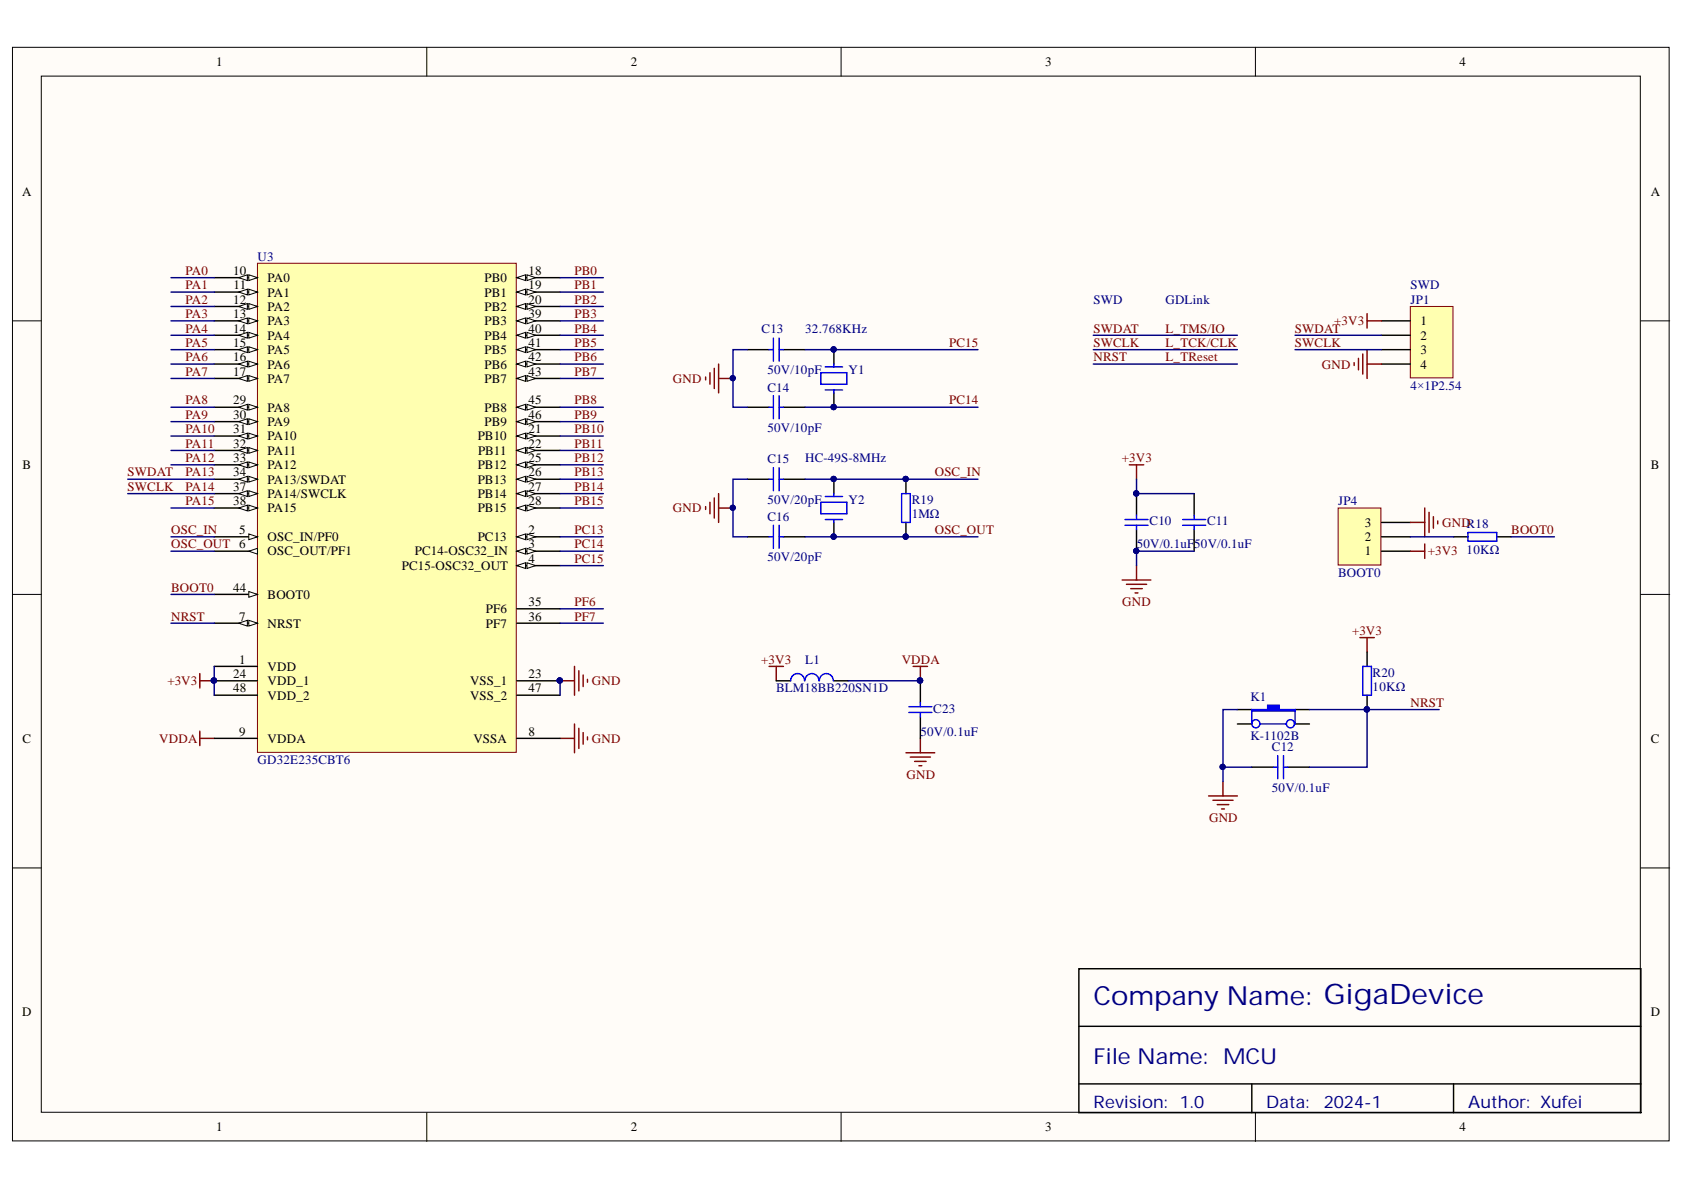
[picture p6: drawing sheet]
<svg xmlns="http://www.w3.org/2000/svg" width="297mm" height="210mm" viewBox="0 0 297 210" stroke-linecap="round" stroke-linejoin="round" font-family="sans-serif">
<defs><g id="words">
<text font-size="4.6" fill="#000080" x="192.9" y="177.3">Company Name: GigaDevice</text>
<text font-size="3.9" fill="#000080" x="192.9" y="187.7">File Name: MCU</text>
<g font-size="3" fill="#000080">
<text x="192.9" y="195.4">Revision: 1.0</text>
<text x="223.3" y="195.4">Data:</text>
<text x="233.5" y="195.4">2024-1</text>
<text x="259" y="195.4">Author: Xufei</text>
</g>
<g font-size="2.3">
<text x="38.2" y="11.7">1</text>
<text x="111.2" y="11.7">2</text>
<text x="184.3" y="11.7">3</text>
<text x="257.4" y="11.7">4</text>
<text x="3.9" y="34.5">A</text>
<text x="291.2" y="34.5">A</text>
<text x="41.1" y="48.5">10</text>
<text x="41.1" y="53.6">12</text>
<text x="41.2" y="51.1">11</text>
<text x="47.2" y="49.8">PA0</text>
<text x="47.2" y="52.3">PA1</text>
<text x="85.4" y="49.8">PB0</text>
<text x="85.4" y="52.3">PB1</text>
<text x="93.2" y="48.5">18</text>
<text x="93.2" y="51.1">19</text>
<text x="93.2" y="53.6">20</text>
<text x="41.1" y="56.1">13</text>
<text x="41.1" y="58.7">14</text>
<text x="47.2" y="54.9">PA2</text>
<text x="47.2" y="57.4">PA3</text>
<text x="47.2" y="59.9">PA4</text>
<text x="85.4" y="54.9">PB2</text>
<text x="85.4" y="57.4">PB3</text>
<text x="85.4" y="59.9">PB4</text>
<text x="93.2" y="56.1">39</text>
<text x="93.2" y="58.7">40</text>
<text x="250.6" y="57.4">1</text>
<text x="250.6" y="59.9">2</text>
<text x="41.1" y="61.2">15</text>
<text x="41.1" y="63.7">16</text>
<text x="47.2" y="62.5">PA5</text>
<text x="47.2" y="65">PA6</text>
<text x="85.4" y="62.5">PB5</text>
<text x="85.4" y="65">PB6</text>
<text x="93.2" y="61.2">41</text>
<text x="93.2" y="63.7">42</text>
<text x="250.6" y="62.5">3</text>
<text x="250.6" y="65">4</text>
<text x="41.1" y="66.3">17</text>
<text x="41.1" y="71.3">29</text>
<text x="47.2" y="67.5">PA7</text>
<text x="85.4" y="67.5">PB7</text>
<text x="93.2" y="66.3">43</text>
<text x="93.2" y="71.3">45</text>
<text x="41.1" y="73.9">30</text>
<text x="41.1" y="76.4">31</text>
<text x="47.2" y="72.6">PA8</text>
<text x="47.2" y="75.1">PA9</text>
<text x="47.2" y="77.7">PA10</text>
<text x="84.3" y="77.7">PB10</text>
<text x="85.4" y="72.6">PB8</text>
<text x="85.4" y="75.1">PB9</text>
<text x="93.2" y="73.9">46</text>
<text x="93.2" y="76.4">21</text>
<text x="4" y="82.8">B</text>
<text x="41.1" y="78.9">32</text>
<text x="41.1" y="81.5">33</text>
<text x="47.2" y="80.2">PA11</text>
<text x="47.2" y="82.8">PA12</text>
<text x="84.3" y="82.8">PB12</text>
<text x="84.3" y="80.2">PB11</text>
<text x="93.2" y="78.9">22</text>
<text x="93.2" y="81.5">25</text>
<text x="291.2" y="82.8">B</text>
<text x="41.1" y="84">34</text>
<text x="41.1" y="86.6">37</text>
<text x="41.1" y="89.1">38</text>
<text x="47.2" y="85.3">PA13/SWDAT</text>
<text x="47.2" y="87.8">PA14/SWCLK</text>
<text x="84.3" y="85.3">PB13</text>
<text x="84.3" y="87.8">PB14</text>
<text x="93.2" y="84">26</text>
<text x="93.2" y="86.6">27</text>
<text x="93.2" y="89.1">28</text>
<text x="42.2" y="94.2">5</text>
<text x="47.2" y="95.4">OSC_IN/PF0</text>
<text x="47.2" y="90.4">PA15</text>
<text x="84.3" y="90.4">PB15</text>
<text x="84.3" y="95.4">PC13</text>
<text x="93.2" y="94.2">2</text>
<text x="240.8" y="95.4">2</text>
<text x="240.8" y="92.9">3</text>
<text x="47.2" y="98">OSC_OUT/PF1</text>
<text x="70.9" y="100.5">PC15-OSC32_OUT</text>
<text x="73.2" y="98">PC14-OSC32_IN</text>
<text x="93.2" y="96.7">3</text>
<text x="93.2" y="99.2">4</text>
<text x="240.8" y="98">1</text>
<text x="41.1" y="104.4">44</text>
<text x="47.2" y="105.7">BOOT0</text>
<text x="93.2" y="106.9">35</text>
<text x="42.2" y="109.5">7</text>
<text x="47.2" y="110.7">NRST</text>
<text x="85.7" y="110.7">PF7</text>
<text x="85.7" y="108.2">PF6</text>
<text x="93.2" y="109.5">36</text>
<text x="41.1" y="119.6">24</text>
<text x="42.2" y="117.1">1</text>
<text x="47.2" y="118.3">VDD</text>
<text x="93.2" y="119.6">23</text>
<text x="41.1" y="122.1">48</text>
<text x="47.2" y="120.9">VDD_1</text>
<text x="47.2" y="123.4">VDD_2</text>
<text x="82.9" y="120.9">VSS_1</text>
<text x="82.9" y="123.4">VSS_2</text>
<text x="93.2" y="122.1">47</text>
<text x="4" y="131">C</text>
<text x="42.2" y="129.7">9</text>
<text x="47.2" y="131">VDDA</text>
<text x="83.5" y="131">VSSA</text>
<text x="93.2" y="129.7">8</text>
<text x="291.2" y="131">C</text>
<text x="3.9" y="179.3">D</text>
<text x="291.2" y="179.3">D</text>
<text x="38.2" y="199.6">1</text>
<text x="111.2" y="199.6">2</text>
<text x="184.3" y="199.6">3</text>
<text x="257.4" y="199.6">4</text>
</g>
<g font-size="2.3" fill="#000080">
<text x="45.4" y="46">U3</text>
<text x="192.9" y="53.6">SWD</text>
<text x="205.6" y="53.6">GDLink</text>
<text x="248.8" y="53.6">JP1</text>
<text x="248.8" y="51.1">SWD</text>
<text x="134.3" y="58.7">C13</text>
<text x="142" y="58.7">32.768KHz</text>
<text x="135.4" y="69.1">C14</text>
<text x="135.4" y="66">50V/10pF</text>
<text x="149.7" y="66">Y1</text>
<text x="248.8" y="68.8">4×1P2.54</text>
<text x="135.4" y="76.2">50V/10pF</text>
<text x="135.4" y="81.7">C15</text>
<text x="142" y="81.5">HC-49S-8MHz</text>
<text x="135.4" y="88.8">50V/20pF</text>
<text x="149.7" y="88.8">Y2</text>
<text x="160.8" y="88.8">R19</text>
<text x="236" y="89.1">JP4</text>
<text x="135.4" y="91.9">C16</text>
<text x="160.8" y="91.4">1MΩ</text>
<text x="202.8" y="92.6">C10</text>
<text x="212.9" y="92.6">C11</text>
<text x="135.4" y="99">50V/20pF</text>
<text x="200.5" y="96.7">50V/0.1uF</text>
<text x="210.6" y="96.7">50V/0.1uF</text>
<text x="236" y="101.8">BOOT0</text>
<text x="258.7" y="97.7">10KΩ</text>
<text x="142" y="117.1">L1</text>
<text x="242.1" y="119.4">R20</text>
<text x="136.9" y="122.1">BLM18BB220SN1D</text>
<text x="164.6" y="125.7">C23</text>
<text x="220.5" y="123.7">K1</text>
<text x="242.1" y="121.9">10KΩ</text>
<text x="162.3" y="129.7">50V/0.1uF</text>
<text x="220.5" y="130.5">K-1102B</text>
<text x="45.4" y="134.8">GD32E235CBT6</text>
<text x="224.4" y="132.5">C12</text>
<text x="224.4" y="139.6">50V/0.1uF</text>
</g>
<g font-size="2.3" fill="#800000">
<text x="32.7" y="48.5">PA0</text>
<text x="32.7" y="51.1">PA1</text>
<text x="32.7" y="53.6">PA2</text>
<text x="101.3" y="53.6">PB2</text>
<text x="101.3" y="51.1">PB1</text>
<text x="101.3" y="48.5">PB0</text>
<text x="32.7" y="56.1">PA3</text>
<text x="32.7" y="58.7">PA4</text>
<text x="101.3" y="56.1">PB3</text>
<text x="101.3" y="58.7">PB4</text>
<text x="192.9" y="58.7">SWDAT</text>
<text x="205.6" y="58.7">L_TMS/IO</text>
<text x="228.4" y="58.7">SWDAT</text>
<text x="235.4" y="57.4">+3V3</text>
<text x="32.7" y="63.7">PA6</text>
<text x="32.7" y="61.2">PA5</text>
<text x="101.3" y="63.7">PB6</text>
<text x="101.3" y="61.2">PB5</text>
<text x="167.4" y="61.2">PC15</text>
<text x="192.9" y="61.2">SWCLK</text>
<text x="192.9" y="63.7">NRST</text>
<text x="205.6" y="61.2">L_TCK/CLK</text>
<text x="205.6" y="63.7">L_TReset</text>
<text x="228.4" y="61.2">SWCLK</text>
<text x="233.2" y="65">GND</text>
<text x="32.7" y="66.3">PA7</text>
<text x="32.7" y="71.3">PA8</text>
<text x="101.3" y="71.3">PB8</text>
<text x="101.3" y="66.3">PB7</text>
<text x="118.7" y="67.5">GND</text>
<text x="167.4" y="71.3">PC14</text>
<text x="32.7" y="76.4">PA10</text>
<text x="32.7" y="73.9">PA9</text>
<text x="101.3" y="76.4">PB10</text>
<text x="101.3" y="73.9">PB9</text>
<text x="32.7" y="81.5">PA12</text>
<text x="32.7" y="78.9">PA11</text>
<text x="101.3" y="78.9">PB11</text>
<text x="101.3" y="81.5">PB12</text>
<text x="197.9" y="81.5">+3V3</text>
<text x="22.5" y="84">SWDAT</text>
<text x="22.5" y="86.6">SWCLK</text>
<text x="32.7" y="84">PA13</text>
<text x="32.7" y="86.6">PA14</text>
<text x="32.7" y="89.1">PA15</text>
<text x="101.3" y="89.1">PB15</text>
<text x="101.3" y="86.6">PB14</text>
<text x="101.3" y="84">PB13</text>
<text x="164.9" y="84">OSC_IN</text>
<text x="30.2" y="94.2">OSC_IN</text>
<text x="101.3" y="94.2">PC13</text>
<text x="118.7" y="90.4">GND</text>
<text x="164.9" y="94.2">OSC_OUT</text>
<text x="254.4" y="92.9">GNDR18</text>
<text x="266.6" y="94.2">BOOT0</text>
<text x="30.2" y="96.7">OSC_OUT 6</text>
<text x="101.3" y="96.7">PC14</text>
<text x="101.3" y="99.2">PC15</text>
<text x="251.8" y="98">+3V3</text>
<text x="30.2" y="104.4">BOOT0</text>
<text x="101.3" y="106.9">PF6</text>
<text x="198" y="106.9">GND</text>
<text x="30.2" y="109.5">NRST</text>
<text x="101.3" y="109.5">PF7</text>
<text x="238.5" y="112">+3V3</text>
<text x="134.3" y="117.1">+3V3</text>
<text x="159" y="117.1">VDDA</text>
<text x="29.5" y="120.9">+3V3</text>
<text x="104.4" y="120.9">GND</text>
<text x="248.8" y="124.7">NRST</text>
<text x="28.1" y="131">VDDA</text>
<text x="104.4" y="131">GND</text>
<text x="159.9" y="137.4">GND</text>
<text x="213.3" y="145">GND</text>
</g>
</g></defs>
<g fill="#fffcf8" stroke="#000" stroke-width=".18">
<path d="M2.2 8.3h292.2v192.9h-292.2z"/>
<path d="M7.3 13.4h282v182.8h-282z"/>
</g>
<path d="M75.3 8.3v5.1M148.4 8.3v5.1M221.4 8.3v5.1M2.2 56.6h5.1M289.4 56.6h5.1M2.2 104.8h5.1M289.4 104.8h5.1M2.2 153.1h5.1M289.4 153.1h5.1M75.3 196.3v5M148.4 196.3v5M221.4 196.3v5" fill="none" stroke="#000" stroke-width=".18"/>
<g fill="none" stroke="#000" stroke-width=".25">
<path d="M131.8 84.5h3.9M131.8 94.7h3.9M138.2 84.5h3.8M138.2 94.7h3.8M147.1 84.5v2.6M147.1 92.1v2.6M159.8 84.5v2.6M159.8 92.1v2.6M218.3 125.2h2.5M228.4 125.2h2.6M190.3 170.9h99.1v25.4h-99.1zM190.3 181h99.1"/>
<path d="M190.3 191.2h99.1M220.8 191.2v5.1M256.4 191.2v5.1"/>
</g>
<g fill="none" stroke="#00f" stroke-width=".25">
<path d="M135.7 84.5h.7M135.7 94.7h.7M136.4 82.5v4.1M136.4 92.7v4M137.4 84.5h.8M137.4 82.5v4.1M137.4 92.7v4M137.4 94.7h.8M144.8 88.6h4.6v2h-4.6zM145.6 87.6h3M145.6 91.6h3M147.1 87.1v.5"/>
<path d="M147.1 91.6v.5M159 87.1h1.6v5h-1.6z"/>
</g>
<g fill="#000080" stroke="#000080" stroke-width=".18">
<circle cx="147" cy="94.7" r=".46"/>
<circle cx="147" cy="84.5" r=".46"/>
<circle cx="159.7" cy="94.7" r=".46"/>
<circle cx="159.7" cy="84.5" r=".46"/>
<circle cx="129.2" cy="89.6" r=".46"/>
</g>
<path d="M124.5 89.4v.5M125.2 88.6v2M126 87.8v3.6M126.8 87.1v5M126.8 89.6h2.5" fill="none" stroke="#800000" stroke-width=".25"/>
<path d="M220.8 125.2h2.8v-.8h2v.8h2.8v.2h-7.6z" fill-rule="evenodd" fill="#00f"/>
<g fill="none" stroke="#00f" stroke-width=".25">
<path d="M258.9 93.9h5.1v1.6h-5.1zM240.4 117.5h1.5v5.1h-1.5zM220.8 125.2h2.8v-.8h2v.8h2.8v.2h-7.6zM220.8 125.2v2.5M222.3 127.7h4.6M224.6 135.3h.8M225.4 133.3v4.1M226.4 135.3h.8M226.4 133.3v4.1M228.4 125.2v2.5"/>
<circle cx="221.5" cy="127.7" r=".72"/>
<circle cx="227.6" cy="127.7" r=".72"/>
</g>
<path d="M256.4 94.7h2.5M264 94.7h2.6M241.1 115v2.5M218.3 127.7h2.5M220.8 135.3h3.8M227.2 135.3h3.8M228.4 127.7h2.6M241.1 122.6v2.6" fill="none" stroke="#000" stroke-width=".25"/>
<path d="M239.9 112.5h2.5M241.1 112.5v2.5M215.7 137.9v2.5M213.2 140.4h5.1M213.9 141.2h3.6M214.7 141.9h2M215.5 142.7h.5" fill="none" stroke="#800000" stroke-width=".25"/>
<circle cx="241.1" cy="125.1" r=".46" fill="#000080" stroke="#000080" stroke-width=".18"/>
<path d="M236 89.6h7.6v10.1h-7.6z" fill="#ffffb0" stroke="#800000" stroke-width=".18"/>
<g fill="none" stroke="#000" stroke-width=".25">
<path d="M131.8 71.8h3.9M131.8 61.7h3.9M138.2 71.8h3.8M138.2 61.7h3.8M147.1 61.7v2.5M147.1 69.3v2.5M200.5 87.1v3.8M200.5 93.4v3.8M210.6 87.1v3.8M210.6 93.4v3.8M243.7 97.2h5.1M243.7 94.7h5.1"/>
<path d="M243.7 92.1h5.1M136.9 120.1h2.6M147.1 120.1h2.5M162.3 120.1v3.8M162.3 126.4v3.8"/>
</g>
<g fill="none" stroke="#800000" stroke-width=".25">
<path d="M124.5 66.5v.5M125.2 65.7v2.1M126 65v3.5M126.8 64.2v5.1M126.8 66.8h2.5M199.2 82h2.5M200.5 82v2.5M200.5 99.8v2.5M248.8 92.1h2.5M248.8 97.2h2.5M251.3 89.6v5.1M251.3 96v2.5"/>
<path d="M252.1 90.4v3.5M252.8 91.1v2.1M253.6 91.9v.5M35.2 118.8v2.6M101.3 117.5v5.1M102.1 118.3v3.6M102.9 119.1v2M103.6 119.8v.5M135.7 117.5h2.5M136.9 117.5v2.6M161.1 117.5h2.5M162.3 117.5v2.6"/>
<path d="M197.9 102.3h5.1M198.7 103.1h3.5M199.5 103.8h2M200.2 104.6h.5M35.2 129v2.5M35.2 120.1h2.6M35.2 130.2h2.6M98.8 120.1h2.5M98.8 130.2h2.5M101.3 127.7v5.1M102.1 128.5v3.5M102.9 129.2v2.1"/>
<path d="M103.6 130v.5M159.8 132.8h5.1M160.6 133.5h3.5M161.3 134.3h2.1M162.1 135.1h.5M162.3 130.2v2.6"/>
</g>
<g fill="#000080" stroke="#000080" stroke-width=".18">
<circle cx="200.4" cy="97.2" r=".46"/>
<circle cx="200.4" cy="87" r=".46"/>
<circle cx="37.7" cy="120" r=".46"/>
<circle cx="98.7" cy="120" r=".46"/>
<circle cx="129.2" cy="66.7" r=".46"/>
<circle cx="147" cy="61.6" r=".46"/>
<circle cx="147" cy="71.8" r=".46"/>
<circle cx="162.3" cy="120" r=".46"/>
</g>
<g fill="none" stroke="#00f" stroke-width=".25">
<path d="M136.4 59.6v4.1M137.4 59.6v4.1M135.7 71.8h.7M135.7 61.7h.7M136.4 69.8v4.1M137.4 71.8h.8M137.4 69.8v4.1M137.4 61.7h.8M144.8 65.7h4.6v2.1h-4.6zM145.6 68.8h3M145.6 64.7h3M147.1 64.2v.5"/>
<path d="M147.1 68.8v.5M198.4 91.6h4.1M198.4 92.7h4.1M200.5 90.9v.7M200.5 92.7v.7M208.6 91.6h4.1M208.6 92.7h4.1M210.6 90.9v.7M210.6 92.7v.7M141.9 120.1a1.22 1.22 0 0 0-1.2-1.3 1.22 1.22 0 0 0-1.2 1.3M144.4 120.1a1.23 1.23 0 0 0-1.2-1.3 1.23 1.23 0 0 0-1.2 1.3M147 120.1a1.23 1.23 0 0 0-1.2-1.3 1.23 1.23 0 0 0-1.3 1.3"/>
<path d="M160.3 124.7h4.1M160.3 125.7h4.1M162.3 123.9v.8M162.3 125.7v.7"/>
</g>
<path d="M45.4 46.4h45.7v86.3h-45.7z" fill="#ffffb0" stroke="#800000" stroke-width=".18"/>
<path d="M37.8 104.8h7.6" fill="none" stroke="#000" stroke-width=".25"/>
<path d="M43.9 104.3l1.5 .5-1.5 .6z" fill="#fffcf8"/>
<path d="M43.9 104.3l1.5 .5-1.5 .6z" fill="none" stroke="#000" stroke-width=".18"/>
<path d="M37.8 109.9h7.6" fill="none" stroke="#000" stroke-width=".25"/>
<path d="M43.9 109.4l1.5 .5-1.5 .5z" fill="#fffcf8"/>
<path d="M43.9 109.4l1.5 .5-1.5 .5z" fill="none" stroke="#000" stroke-width=".18"/>
<path d="M42.1 109.9l1.5-.5v1z" fill="#fffcf8"/>
<path d="M42.1 109.9l1.5-.5v1z" fill="none" stroke="#000" stroke-width=".18"/>
<path d="M37.8 94.7h7.6" fill="none" stroke="#000" stroke-width=".25"/>
<path d="M43.9 94.2l1.5 .5-1.5 .5z" fill="#fffcf8"/>
<path d="M43.9 94.2l1.5 .5-1.5 .5z" fill="none" stroke="#000" stroke-width=".18"/>
<path d="M37.8 97.2h7.6" fill="none" stroke="#000" stroke-width=".25"/>
<path d="M43.9 97.2l1.5-.5v1z" fill="#fffcf8"/>
<path d="M43.9 97.2l1.5-.5v1z" fill="none" stroke="#000" stroke-width=".18"/>
<path d="M37.8 49h7.6" fill="none" stroke="#000" stroke-width=".25"/>
<path d="M43.9 48.5l1.5 .5-1.5 .5z" fill="#fffcf8"/>
<path d="M43.9 48.5l1.5 .5-1.5 .5z" fill="none" stroke="#000" stroke-width=".18"/>
<path d="M42.1 49l1.5-.5v1z" fill="#fffcf8"/>
<path d="M42.1 49l1.5-.5v1z" fill="none" stroke="#000" stroke-width=".18"/>
<path d="M37.8 51.5h7.6" fill="none" stroke="#000" stroke-width=".25"/>
<path d="M43.9 51l1.5 .5-1.5 .5z" fill="#fffcf8"/>
<path d="M43.9 51l1.5 .5-1.5 .5z" fill="none" stroke="#000" stroke-width=".18"/>
<path d="M42.1 51.5l1.5-.5v1z" fill="#fffcf8"/>
<path d="M42.1 51.5l1.5-.5v1z" fill="none" stroke="#000" stroke-width=".18"/>
<path d="M37.8 54.1h7.6" fill="none" stroke="#000" stroke-width=".25"/>
<path d="M43.9 53.5l1.5 .6-1.5 .5z" fill="#fffcf8"/>
<path d="M43.9 53.5l1.5 .6-1.5 .5z" fill="none" stroke="#000" stroke-width=".18"/>
<path d="M42.1 54.1l1.5-.6v1.1z" fill="#fffcf8"/>
<path d="M42.1 54.1l1.5-.6v1.1z" fill="none" stroke="#000" stroke-width=".18"/>
<path d="M37.8 56.6h7.6" fill="none" stroke="#000" stroke-width=".25"/>
<path d="M43.9 56.1l1.5 .5-1.5 .5z" fill="#fffcf8"/>
<path d="M43.9 56.1l1.5 .5-1.5 .5z" fill="none" stroke="#000" stroke-width=".18"/>
<path d="M42.1 56.6l1.5-.5v1z" fill="#fffcf8"/>
<path d="M42.1 56.6l1.5-.5v1z" fill="none" stroke="#000" stroke-width=".18"/>
<path d="M37.8 59.1h7.6" fill="none" stroke="#000" stroke-width=".25"/>
<path d="M43.9 58.6l1.5 .5-1.5 .5z" fill="#fffcf8"/>
<path d="M43.9 58.6l1.5 .5-1.5 .5z" fill="none" stroke="#000" stroke-width=".18"/>
<path d="M42.1 59.1l1.5-.5v1z" fill="#fffcf8"/>
<path d="M42.1 59.1l1.5-.5v1z" fill="none" stroke="#000" stroke-width=".18"/>
<path d="M37.8 61.7h7.6" fill="none" stroke="#000" stroke-width=".25"/>
<path d="M43.9 61.2l1.5 .5-1.5 .5z" fill="#fffcf8"/>
<path d="M43.9 61.2l1.5 .5-1.5 .5z" fill="none" stroke="#000" stroke-width=".18"/>
<path d="M42.1 61.7l1.5-.5v1z" fill="#fffcf8"/>
<path d="M42.1 61.7l1.5-.5v1z" fill="none" stroke="#000" stroke-width=".18"/>
<path d="M37.8 64.2h7.6" fill="none" stroke="#000" stroke-width=".25"/>
<path d="M43.9 63.7l1.5 .5-1.5 .5z" fill="#fffcf8"/>
<path d="M43.9 63.7l1.5 .5-1.5 .5z" fill="none" stroke="#000" stroke-width=".18"/>
<path d="M42.1 64.2l1.5-.5v1z" fill="#fffcf8"/>
<path d="M42.1 64.2l1.5-.5v1z" fill="none" stroke="#000" stroke-width=".18"/>
<path d="M37.8 66.8h7.6" fill="none" stroke="#000" stroke-width=".25"/>
<path d="M43.9 66.2l1.5 .6-1.5 .5z" fill="#fffcf8"/>
<path d="M43.9 66.2l1.5 .6-1.5 .5z" fill="none" stroke="#000" stroke-width=".18"/>
<path d="M42.1 66.8l1.5-.6v1.1z" fill="#fffcf8"/>
<path d="M42.1 66.8l1.5-.6v1.1z" fill="none" stroke="#000" stroke-width=".18"/>
<path d="M37.8 71.8h7.6" fill="none" stroke="#000" stroke-width=".25"/>
<path d="M43.9 71.3l1.5 .5-1.5 .5z" fill="#fffcf8"/>
<path d="M43.9 71.3l1.5 .5-1.5 .5z" fill="none" stroke="#000" stroke-width=".18"/>
<path d="M42.1 71.8l1.5-.5v1z" fill="#fffcf8"/>
<path d="M42.1 71.8l1.5-.5v1z" fill="none" stroke="#000" stroke-width=".18"/>
<path d="M37.8 74.4h7.6" fill="none" stroke="#000" stroke-width=".25"/>
<path d="M43.9 73.9l1.5 .5-1.5 .5z" fill="#fffcf8"/>
<path d="M43.9 73.9l1.5 .5-1.5 .5z" fill="none" stroke="#000" stroke-width=".18"/>
<path d="M42.1 74.4l1.5-.5v1z" fill="#fffcf8"/>
<path d="M42.1 74.4l1.5-.5v1z" fill="none" stroke="#000" stroke-width=".18"/>
<path d="M37.8 76.9h7.6" fill="none" stroke="#000" stroke-width=".25"/>
<path d="M43.9 76.4l1.5 .5-1.5 .5z" fill="#fffcf8"/>
<path d="M43.9 76.4l1.5 .5-1.5 .5z" fill="none" stroke="#000" stroke-width=".18"/>
<path d="M42.1 76.9l1.5-.5v1z" fill="#fffcf8"/>
<path d="M42.1 76.9l1.5-.5v1z" fill="none" stroke="#000" stroke-width=".18"/>
<path d="M37.8 79.5h7.6" fill="none" stroke="#000" stroke-width=".25"/>
<path d="M43.9 78.9l1.5 .6-1.5 .5z" fill="#fffcf8"/>
<path d="M43.9 78.9l1.5 .6-1.5 .5z" fill="none" stroke="#000" stroke-width=".18"/>
<path d="M42.1 79.5l1.5-.6v1.1z" fill="#fffcf8"/>
<path d="M42.1 79.5l1.5-.6v1.1z" fill="none" stroke="#000" stroke-width=".18"/>
<path d="M37.8 82h7.6" fill="none" stroke="#000" stroke-width=".25"/>
<path d="M43.9 81.5l1.5 .5-1.5 .5z" fill="#fffcf8"/>
<path d="M43.9 81.5l1.5 .5-1.5 .5z" fill="none" stroke="#000" stroke-width=".18"/>
<path d="M42.1 82l1.5-.5v1z" fill="#fffcf8"/>
<path d="M42.1 82l1.5-.5v1z" fill="none" stroke="#000" stroke-width=".18"/>
<path d="M37.8 84.5h7.6" fill="none" stroke="#000" stroke-width=".25"/>
<path d="M43.9 84l1.5 .5-1.5 .5z" fill="#fffcf8"/>
<path d="M43.9 84l1.5 .5-1.5 .5z" fill="none" stroke="#000" stroke-width=".18"/>
<path d="M42.1 84.5l1.5-.5v1z" fill="#fffcf8"/>
<path d="M42.1 84.5l1.5-.5v1z" fill="none" stroke="#000" stroke-width=".18"/>
<path d="M37.8 87.1h7.6" fill="none" stroke="#000" stroke-width=".25"/>
<path d="M43.9 86.6l1.5 .5-1.5 .5z" fill="#fffcf8"/>
<path d="M43.9 86.6l1.5 .5-1.5 .5z" fill="none" stroke="#000" stroke-width=".18"/>
<path d="M42.1 87.1l1.5-.5v1z" fill="#fffcf8"/>
<path d="M42.1 87.1l1.5-.5v1z" fill="none" stroke="#000" stroke-width=".18"/>
<path d="M37.8 89.6h7.6" fill="none" stroke="#000" stroke-width=".25"/>
<path d="M43.9 89.1l1.5 .5-1.5 .5z" fill="#fffcf8"/>
<path d="M43.9 89.1l1.5 .5-1.5 .5z" fill="none" stroke="#000" stroke-width=".18"/>
<path d="M42.1 89.6l1.5-.5v1z" fill="#fffcf8"/>
<path d="M42.1 89.6l1.5-.5v1z" fill="none" stroke="#000" stroke-width=".18"/>
<path d="M91.2 49h7.6" fill="none" stroke="#000" stroke-width=".25"/>
<path d="M91.2 49l1.5-.5v1z" fill="#fffcf8"/>
<path d="M91.2 49l1.5-.5v1z" fill="none" stroke="#000" stroke-width=".18"/>
<path d="M92.9 48.5l1.6 .5-1.6 .5z" fill="#fffcf8"/>
<path d="M92.9 48.5l1.6 .5-1.6 .5z" fill="none" stroke="#000" stroke-width=".18"/>
<path d="M91.2 51.5h7.6" fill="none" stroke="#000" stroke-width=".25"/>
<path d="M91.2 51.5l1.5-.5v1z" fill="#fffcf8"/>
<path d="M91.2 51.5l1.5-.5v1z" fill="none" stroke="#000" stroke-width=".18"/>
<path d="M92.9 51l1.6 .5-1.6 .5z" fill="#fffcf8"/>
<path d="M92.9 51l1.6 .5-1.6 .5z" fill="none" stroke="#000" stroke-width=".18"/>
<path d="M91.2 54.1h7.6" fill="none" stroke="#000" stroke-width=".25"/>
<path d="M91.2 54.1l1.5-.6v1.1z" fill="#fffcf8"/>
<path d="M91.2 54.1l1.5-.6v1.1z" fill="none" stroke="#000" stroke-width=".18"/>
<path d="M92.9 53.5l1.6 .6-1.6 .5z" fill="#fffcf8"/>
<path d="M92.9 53.5l1.6 .6-1.6 .5z" fill="none" stroke="#000" stroke-width=".18"/>
<path d="M91.2 56.6h7.6" fill="none" stroke="#000" stroke-width=".25"/>
<path d="M91.2 56.6l1.5-.5v1z" fill="#fffcf8"/>
<path d="M91.2 56.6l1.5-.5v1z" fill="none" stroke="#000" stroke-width=".18"/>
<path d="M92.9 56.1l1.6 .5-1.6 .5z" fill="#fffcf8"/>
<path d="M92.9 56.1l1.6 .5-1.6 .5z" fill="none" stroke="#000" stroke-width=".18"/>
<path d="M91.2 59.1h7.6" fill="none" stroke="#000" stroke-width=".25"/>
<path d="M91.2 59.1l1.5-.5v1z" fill="#fffcf8"/>
<path d="M91.2 59.1l1.5-.5v1z" fill="none" stroke="#000" stroke-width=".18"/>
<path d="M92.9 58.6l1.6 .5-1.6 .5z" fill="#fffcf8"/>
<path d="M92.9 58.6l1.6 .5-1.6 .5z" fill="none" stroke="#000" stroke-width=".18"/>
<path d="M91.2 61.7h7.6" fill="none" stroke="#000" stroke-width=".25"/>
<path d="M91.2 61.7l1.5-.5v1z" fill="#fffcf8"/>
<path d="M91.2 61.7l1.5-.5v1z" fill="none" stroke="#000" stroke-width=".18"/>
<path d="M92.9 61.2l1.6 .5-1.6 .5z" fill="#fffcf8"/>
<path d="M92.9 61.2l1.6 .5-1.6 .5z" fill="none" stroke="#000" stroke-width=".18"/>
<path d="M91.2 64.2h7.6" fill="none" stroke="#000" stroke-width=".25"/>
<path d="M91.2 64.2l1.5-.5v1z" fill="#fffcf8"/>
<path d="M91.2 64.2l1.5-.5v1z" fill="none" stroke="#000" stroke-width=".18"/>
<path d="M92.9 63.7l1.6 .5-1.6 .5z" fill="#fffcf8"/>
<path d="M92.9 63.7l1.6 .5-1.6 .5z" fill="none" stroke="#000" stroke-width=".18"/>
<path d="M91.2 66.8h7.6" fill="none" stroke="#000" stroke-width=".25"/>
<path d="M91.2 66.8l1.5-.6v1.1z" fill="#fffcf8"/>
<path d="M91.2 66.8l1.5-.6v1.1z" fill="none" stroke="#000" stroke-width=".18"/>
<path d="M92.9 66.2l1.6 .6-1.6 .5z" fill="#fffcf8"/>
<path d="M92.9 66.2l1.6 .6-1.6 .5z" fill="none" stroke="#000" stroke-width=".18"/>
<path d="M91.2 71.8h7.6" fill="none" stroke="#000" stroke-width=".25"/>
<path d="M91.2 71.8l1.5-.5v1z" fill="#fffcf8"/>
<path d="M91.2 71.8l1.5-.5v1z" fill="none" stroke="#000" stroke-width=".18"/>
<path d="M92.9 71.3l1.6 .5-1.6 .5z" fill="#fffcf8"/>
<path d="M92.9 71.3l1.6 .5-1.6 .5z" fill="none" stroke="#000" stroke-width=".18"/>
<path d="M91.2 74.4h7.6" fill="none" stroke="#000" stroke-width=".25"/>
<path d="M91.2 74.4l1.5-.5v1z" fill="#fffcf8"/>
<path d="M91.2 74.4l1.5-.5v1z" fill="none" stroke="#000" stroke-width=".18"/>
<path d="M92.9 73.9l1.6 .5-1.6 .5z" fill="#fffcf8"/>
<path d="M92.9 73.9l1.6 .5-1.6 .5z" fill="none" stroke="#000" stroke-width=".18"/>
<path d="M91.2 76.9h7.6" fill="none" stroke="#000" stroke-width=".25"/>
<path d="M91.2 76.9l1.5-.5v1z" fill="#fffcf8"/>
<path d="M91.2 76.9l1.5-.5v1z" fill="none" stroke="#000" stroke-width=".18"/>
<path d="M92.9 76.4l1.6 .5-1.6 .5z" fill="#fffcf8"/>
<path d="M92.9 76.4l1.6 .5-1.6 .5z" fill="none" stroke="#000" stroke-width=".18"/>
<path d="M91.2 79.5h7.6" fill="none" stroke="#000" stroke-width=".25"/>
<path d="M91.2 79.5l1.5-.6v1.1z" fill="#fffcf8"/>
<path d="M91.2 79.5l1.5-.6v1.1z" fill="none" stroke="#000" stroke-width=".18"/>
<path d="M92.9 78.9l1.6 .6-1.6 .5z" fill="#fffcf8"/>
<path d="M92.9 78.9l1.6 .6-1.6 .5z" fill="none" stroke="#000" stroke-width=".18"/>
<path d="M91.2 82h7.6" fill="none" stroke="#000" stroke-width=".25"/>
<path d="M91.2 82l1.5-.5v1z" fill="#fffcf8"/>
<path d="M91.2 82l1.5-.5v1z" fill="none" stroke="#000" stroke-width=".18"/>
<path d="M92.9 81.5l1.6 .5-1.6 .5z" fill="#fffcf8"/>
<path d="M92.9 81.5l1.6 .5-1.6 .5z" fill="none" stroke="#000" stroke-width=".18"/>
<path d="M91.2 84.5h7.6" fill="none" stroke="#000" stroke-width=".25"/>
<path d="M91.2 84.5l1.5-.5v1z" fill="#fffcf8"/>
<path d="M91.2 84.5l1.5-.5v1z" fill="none" stroke="#000" stroke-width=".18"/>
<path d="M92.9 84l1.6 .5-1.6 .5z" fill="#fffcf8"/>
<path d="M92.9 84l1.6 .5-1.6 .5z" fill="none" stroke="#000" stroke-width=".18"/>
<path d="M91.2 87.1h7.6" fill="none" stroke="#000" stroke-width=".25"/>
<path d="M91.2 87.1l1.5-.5v1z" fill="#fffcf8"/>
<path d="M91.2 87.1l1.5-.5v1z" fill="none" stroke="#000" stroke-width=".18"/>
<path d="M92.9 86.6l1.6 .5-1.6 .5z" fill="#fffcf8"/>
<path d="M92.9 86.6l1.6 .5-1.6 .5z" fill="none" stroke="#000" stroke-width=".18"/>
<path d="M91.2 89.6h7.6" fill="none" stroke="#000" stroke-width=".25"/>
<path d="M91.2 89.6l1.5-.5v1z" fill="#fffcf8"/>
<path d="M91.2 89.6l1.5-.5v1z" fill="none" stroke="#000" stroke-width=".18"/>
<path d="M92.9 89.1l1.6 .5-1.6 .5z" fill="#fffcf8"/>
<path d="M92.9 89.1l1.6 .5-1.6 .5z" fill="none" stroke="#000" stroke-width=".18"/>
<path d="M91.2 94.7h7.6" fill="none" stroke="#000" stroke-width=".25"/>
<path d="M91.2 94.7l1.5-.5v1z" fill="#fffcf8"/>
<path d="M91.2 94.7l1.5-.5v1z" fill="none" stroke="#000" stroke-width=".18"/>
<path d="M92.9 94.2l1.6 .5-1.6 .5z" fill="#fffcf8"/>
<path d="M92.9 94.2l1.6 .5-1.6 .5z" fill="none" stroke="#000" stroke-width=".18"/>
<path d="M91.2 97.2h7.6" fill="none" stroke="#000" stroke-width=".25"/>
<path d="M91.2 97.2l1.5-.5v1z" fill="#fffcf8"/>
<path d="M91.2 97.2l1.5-.5v1z" fill="none" stroke="#000" stroke-width=".18"/>
<path d="M92.9 96.7l1.6 .5-1.6 .5z" fill="#fffcf8"/>
<path d="M92.9 96.7l1.6 .5-1.6 .5z" fill="none" stroke="#000" stroke-width=".18"/>
<path d="M91.2 99.8h7.6" fill="none" stroke="#000" stroke-width=".25"/>
<path d="M91.2 99.8l1.5-.5v1z" fill="#fffcf8"/>
<path d="M91.2 99.8l1.5-.5v1z" fill="none" stroke="#000" stroke-width=".18"/>
<path d="M92.9 99.3l1.6 .5-1.6 .5z" fill="#fffcf8"/>
<path d="M92.9 99.3l1.6 .5-1.6 .5z" fill="none" stroke="#000" stroke-width=".18"/>
<path d="M37.8 117.5h7.6M91.2 109.9h7.6M91.2 107.4h7.6M37.8 120.1h7.6M37.8 122.6h7.6M37.8 130.2h7.6M91.2 120.1h7.6M91.2 122.6h7.6M91.2 130.2h7.6" fill="none" stroke="#000" stroke-width=".25"/>
<g fill="#000080" stroke="#000080" stroke-width=".18">
<circle cx="37.7" cy="120" r=".46"/>
<circle cx="98.7" cy="120" r=".46"/>
</g>
<path d="M248.8 54.1h7.5v12.6h-7.5z" fill="#ffffb0" stroke="#800000" stroke-width=".18"/>
<path d="M243.7 56.6h5.1M243.7 59.1h5.1M243.7 61.7h5.1M243.7 64.2h5.1" fill="none" stroke="#000" stroke-width=".25"/>
<path d="M241.1 55.3v2.6M241.1 56.6h2.6M238.9 64v.5M239.6 63.2v2M240.4 62.4v3.6M241.1 61.7v5.1M241.1 64.2h2.6" fill="none" stroke="#800000" stroke-width=".25"/>
<g fill="none" stroke="#000080" stroke-width=".25">
<path d="M30.2 59.1h7.6M30.2 49h7.6M30.2 51.5h7.6M30.2 54.1h7.6M30.2 56.6h7.6M98.8 59.1h7.6M98.8 49h7.6M98.8 51.5h7.6M98.8 54.1h7.6M98.8 56.6h7.6M192.8 59.1h25.5M228.4 59.1h15.3"/>
<path d="M30.2 71.8h7.6M30.2 74.4h7.6M30.2 79.5h7.6M30.2 64.2h7.6M30.2 61.7h7.6M30.2 66.8h7.6M30.2 76.9h7.6M98.8 71.8h7.6M98.8 74.4h7.6M98.8 79.5h7.6M98.8 64.2h7.6M98.8 61.7h7.6"/>
<path d="M98.8 66.8h7.6M98.8 76.9h7.6M131.8 61.7h-2.5v10.1h2.5M142 61.7h30.5M142 71.8h30.5M192.8 64.2h25.5M192.8 61.7h25.5M228.4 61.7h15.3M22.5 87.1h15.3M22.5 84.5h15.3M30.2 94.7h7.6M30.2 97.2h7.6"/>
<path d="M30.2 89.6h7.6M30.2 82h7.6M98.8 94.7h7.6M98.8 97.2h7.6M98.8 87.1h7.6M98.8 89.6h7.6M98.8 82h7.6M98.8 84.5h7.6M98.8 99.8h7.6M131.8 84.5h-2.5v10.2h2.5M142 84.5h30.5M142 94.7h30.5"/>
<path d="M200.5 84.5v2.6h10.1M210.6 97.2h-10.1v2.6M248.8 94.7h7.6M266.6 94.7h7.6M30.2 109.9h7.6M30.2 104.8h7.6M37.8 117.5v5.1M98.8 109.9h7.6M98.8 107.4h7.6M98.8 120.1v2.5M149.6 120.1h12.7M215.7 135.3h5.1"/>
<path d="M218.3 125.2h-2.6v12.7M231 125.2h22.9M241.1 125.2v10.1h-10.1"/>
</g>
<g fill="#000080" stroke="#000080" stroke-width=".18">
<circle cx="129.2" cy="89.6" r=".46"/>
<circle cx="147" cy="84.5" r=".46"/>
<circle cx="159.7" cy="84.5" r=".46"/>
<circle cx="147" cy="94.7" r=".46"/>
<circle cx="159.7" cy="94.7" r=".46"/>
<circle cx="215.7" cy="135.3" r=".46"/>
<circle cx="241.1" cy="125.1" r=".46"/>
<circle cx="200.4" cy="97.2" r=".46"/>
<circle cx="200.4" cy="87" r=".46"/>
<circle cx="129.2" cy="66.7" r=".46"/>
<circle cx="147" cy="61.6" r=".46"/>
<circle cx="147" cy="71.8" r=".46"/>
<circle cx="98.7" cy="120" r=".46"/>
<circle cx="162.3" cy="120" r=".46"/>
<circle cx="37.7" cy="120" r=".46"/>
</g>
<use href="#words"/>
</svg>
